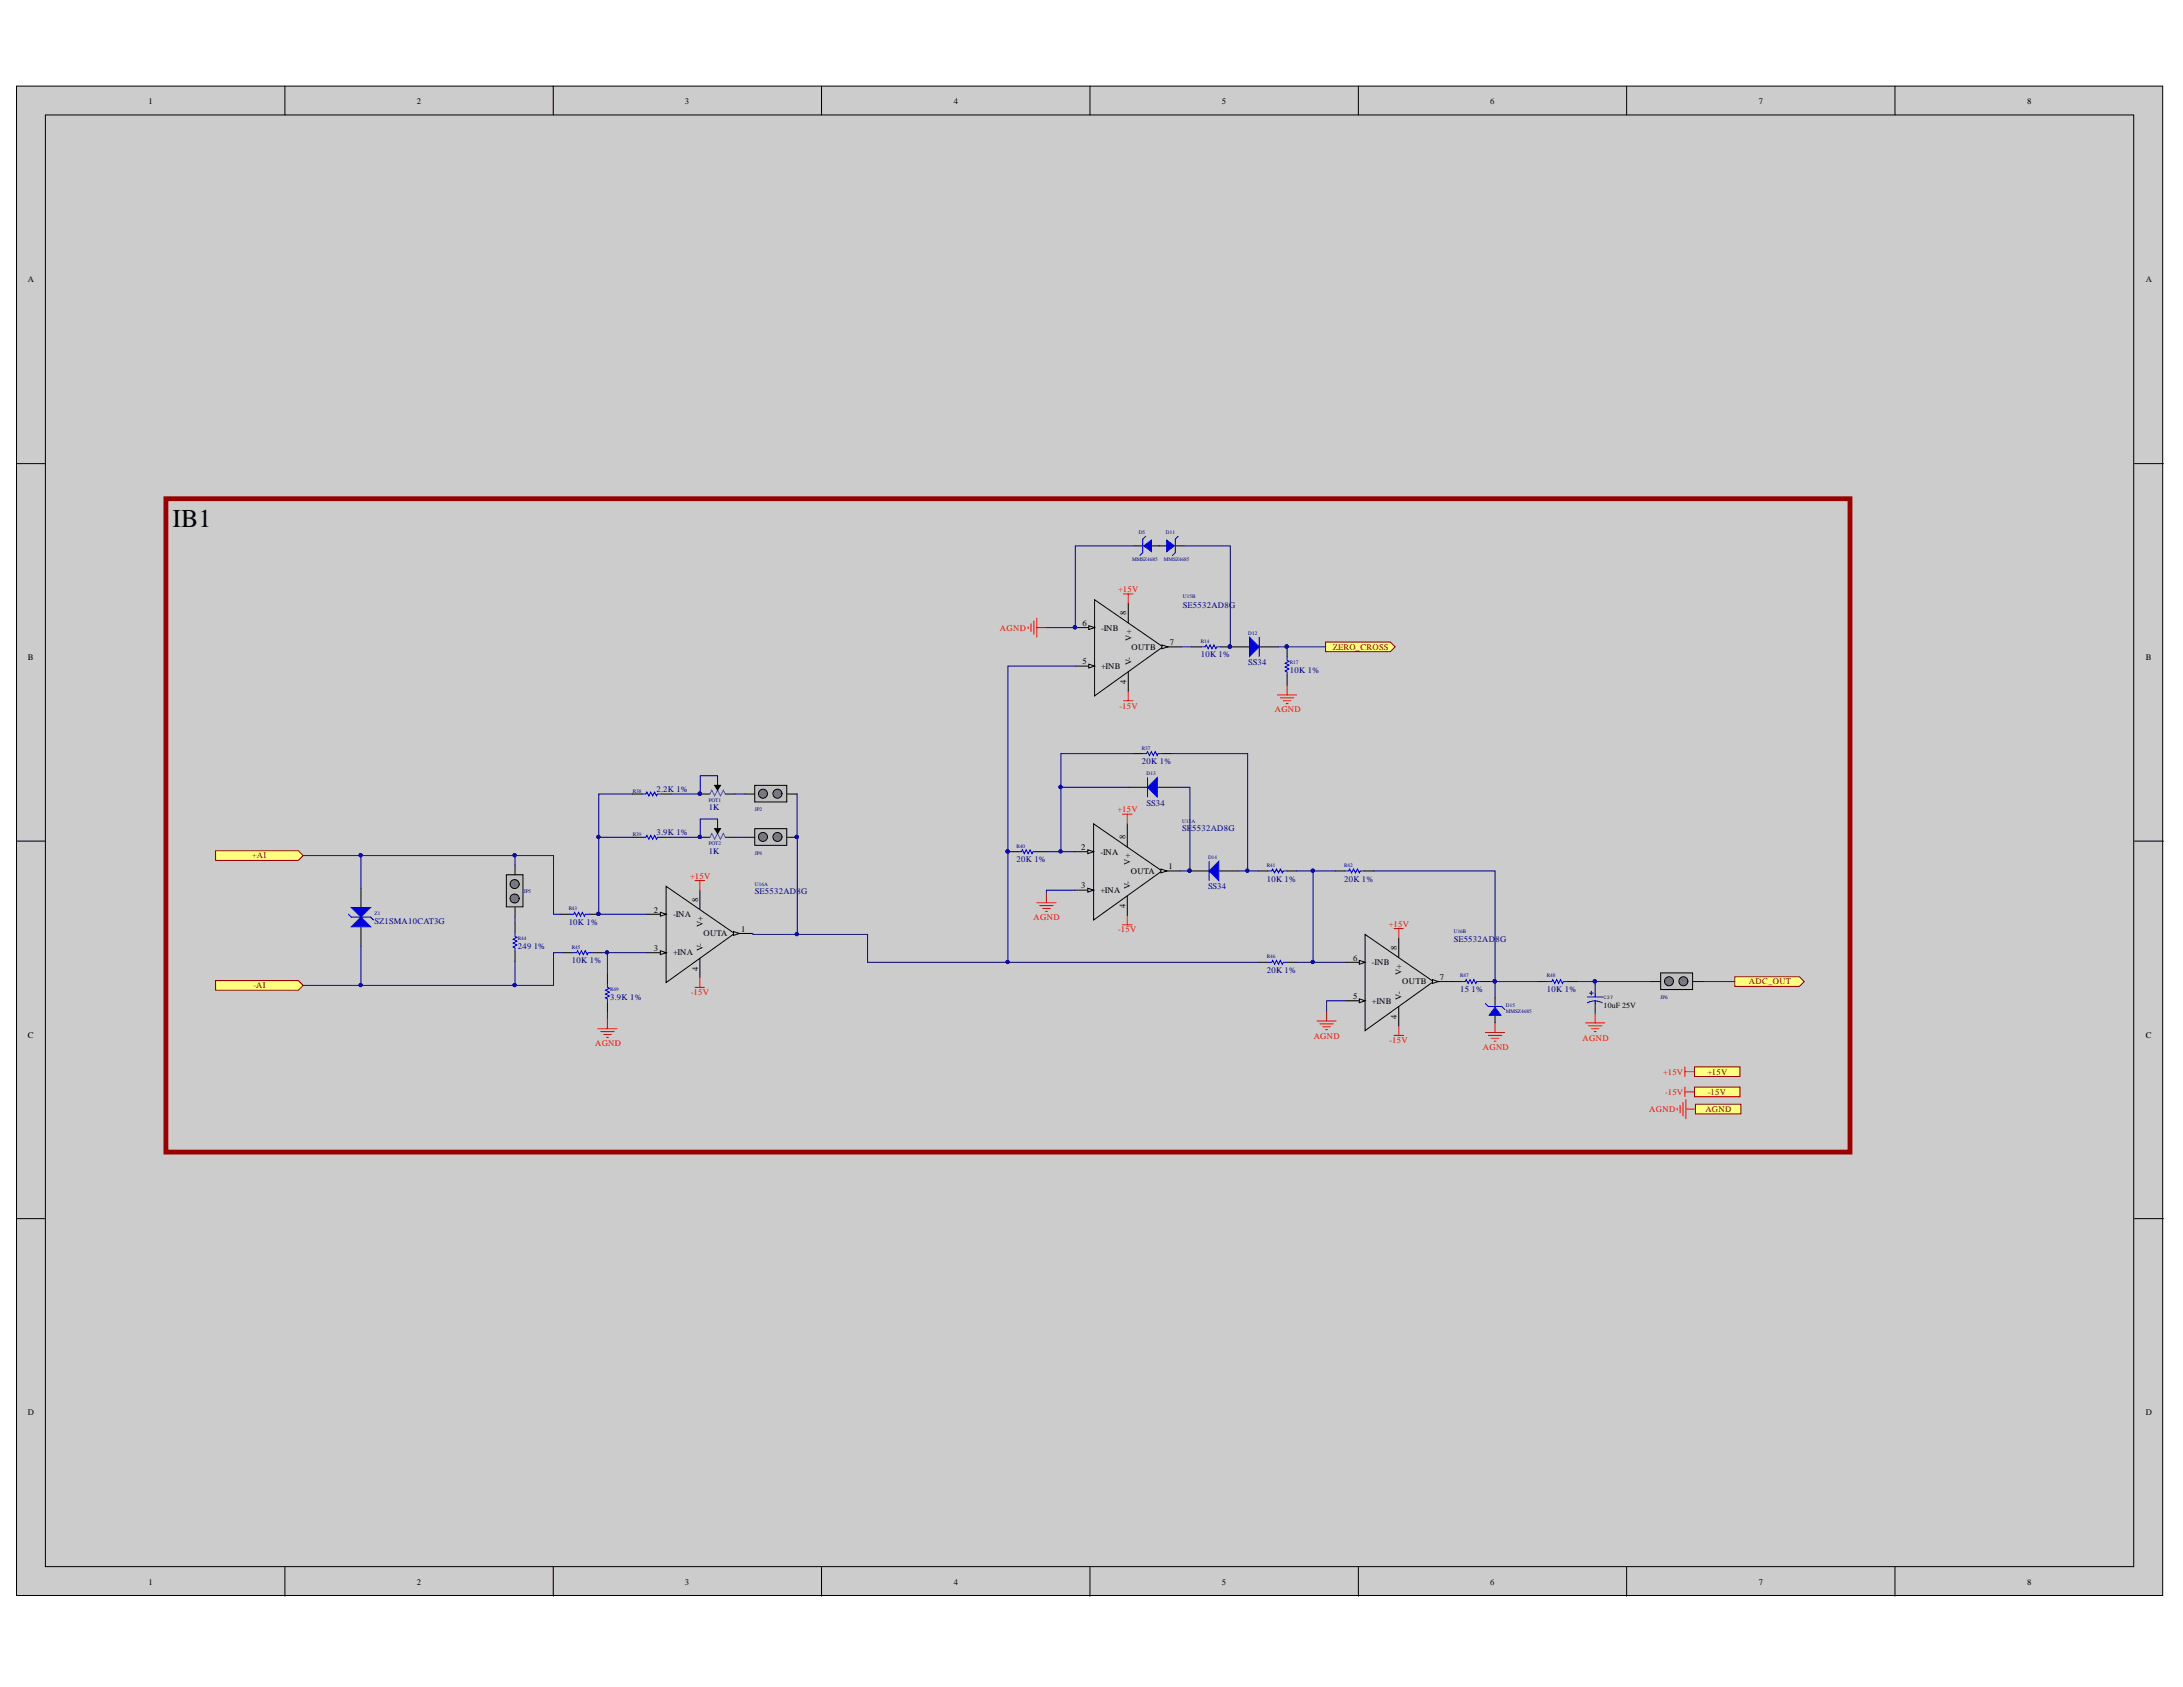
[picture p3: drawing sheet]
<svg xmlns="http://www.w3.org/2000/svg" width="279mm" height="216mm" viewBox="0 0 279 216" stroke-linecap="round" stroke-linejoin="round" font-family="sans-serif">
<defs><g id="words">
<text font-size="3.3" x="22.1" y="67.4">IB1</text>
<g font-size="1.1">
<text x="19" y="13.3">1</text>
<text x="53.3" y="13.3">2</text>
<text x="87.7" y="13.3">3</text>
<text x="122.1" y="13.3">4</text>
<text x="156.4" y="13.3">5</text>
<text x="190.7" y="13.3">6</text>
<text x="225.1" y="13.3">7</text>
<text x="259.4" y="13.3">8</text>
<text x="3.6" y="36.1">A</text>
<text x="274.7" y="36.1">A</text>
<text x="138.6" y="80.1">6</text>
<text x="140.9" y="80.7">-INB</text>
<text x="144.1" y="78.7" transform="rotate(-90 144.1 78.7)">8</text>
<text x="144.8" y="82" transform="rotate(-90 144.8 82)">V+</text>
<text x="144.8" y="83.2">OUTB</text>
<text x="149.7" y="82.5">7</text>
<text x="3.6" y="84.4">B</text>
<text x="138.6" y="85">5</text>
<text x="140.9" y="85.6">+INB</text>
<text x="144.1" y="87.5" transform="rotate(-90 144.1 87.5)">4</text>
<text x="144.8" y="85.1" transform="rotate(-90 144.8 85.1)">V-</text>
<text x="274.7" y="84.4">B</text>
<text x="144" y="107.4" transform="rotate(-90 144 107.4)">8</text>
<text x="138.4" y="108.8">2</text>
<text x="138.4" y="113.7">3</text>
<text x="140.8" y="109.4">-INA</text>
<text x="144.6" y="113.8" transform="rotate(-90 144.6 113.8)">V-</text>
<text x="144.6" y="110.7" transform="rotate(-90 144.6 110.7)">V+</text>
<text x="144.7" y="111.8">OUTA</text>
<text x="149.5" y="111.2">1</text>
<text x="83.7" y="116.8">2</text>
<text x="86.1" y="117.4">-INA</text>
<text x="89.4" y="115.4" transform="rotate(-90 89.4 115.4)">8</text>
<text x="89.9" y="118.6" transform="rotate(-90 89.9 118.6)">V+</text>
<text x="90" y="119.8">OUTA</text>
<text x="94.8" y="119.2">1</text>
<text x="140.8" y="114.3">+INA</text>
<text x="144" y="116.2" transform="rotate(-90 144 116.2)">4</text>
<text x="83.7" y="121.7">3</text>
<text x="86.1" y="122.3">+INA</text>
<text x="89.4" y="124.2" transform="rotate(-90 89.4 124.2)">4</text>
<text x="89.9" y="121.8" transform="rotate(-90 89.9 121.8)">V-</text>
<text x="173.2" y="123">6</text>
<text x="175.6" y="123.5">-INB</text>
<text x="178.8" y="121.5" transform="rotate(-90 178.8 121.5)">8</text>
<text x="179.4" y="124.8" transform="rotate(-90 179.4 124.8)">V+</text>
<text x="179.5" y="126">OUTB</text>
<text x="184.3" y="125.4">7</text>
<text x="173.2" y="127.9">5</text>
<text x="175.6" y="128.4">+INB</text>
<text x="178.8" y="130.4" transform="rotate(-90 178.8 130.4)">4</text>
<text x="179.4" y="127.9" transform="rotate(-90 179.4 127.9)">V-</text>
<text x="3.6" y="132.8">C</text>
<text x="274.7" y="132.8">C</text>
<text x="3.6" y="181.1">D</text>
<text x="274.7" y="181.1">D</text>
<text x="19" y="202.8">1</text>
<text x="53.3" y="202.8">2</text>
<text x="87.7" y="202.8">3</text>
<text x="122.1" y="202.8">4</text>
<text x="156.4" y="202.8">5</text>
<text x="190.7" y="202.8">6</text>
<text x="225.1" y="202.8">7</text>
<text x="259.4" y="202.8">8</text>
</g>
<g font-size="1.1" fill="#f00">
<text x="143.1" y="75.7">+15V</text>
<text x="128" y="80.7">AGND</text>
<text x="143.3" y="90.7">-15V</text>
<text x="163.2" y="91.1">AGND</text>
<text x="143" y="104">+15V</text>
<text x="88.3" y="112.5">+15V</text>
<text x="132.3" y="117.7">AGND</text>
<text x="143.1" y="119.3">-15V</text>
<text x="177.8" y="118.6">+15V</text>
<text x="88.4" y="127.3">-15V</text>
<text x="76.2" y="133.8">AGND</text>
<text x="168.1" y="132.9">AGND</text>
<text x="177.9" y="133.5">-15V</text>
<text x="189.8" y="134.4">AGND</text>
<text x="202.5" y="133.2">AGND</text>
<text x="212.9" y="137.6">+15V</text>
<text x="211.1" y="142.3">AGND</text>
<text x="213.1" y="140.1">-15V</text>
</g>
<g font-size="1.1" fill="#000080">
<text x="151.4" y="77.8">SE5532AD8G</text>
<text x="153.7" y="84.1">10K 1%</text>
<text x="159.8" y="85.1">SS34</text>
<text x="165.1" y="86.1">10K 1%</text>
<text x="84" y="101.3">2.2K 1%</text>
<text x="146.2" y="97.8">20K 1%</text>
<text x="84" y="106.9">3.9K 1%</text>
<text x="90.7" y="103.7">1K</text>
<text x="146.8" y="103.1">SS34</text>
<text x="151.3" y="106.4">SE5532AD8G</text>
<text x="90.7" y="109.3">1K</text>
<text x="130.1" y="110.4">20K 1%</text>
<text x="154.6" y="113.8">SS34</text>
<text x="162.1" y="112.8">10K 1%</text>
<text x="172" y="112.8">20K 1%</text>
<text x="47.9" y="118.2">SZ1SMA10CAT3G</text>
<text x="72.8" y="118.4">10K 1%</text>
<text x="96.6" y="114.4">SE5532AD8G</text>
<text x="66.3" y="121.4">249</text>
<text x="68.3" y="121.4">1%</text>
<text x="73.2" y="123.3">10K 1%</text>
<text x="162.1" y="124.6">20K 1%</text>
<text x="186.1" y="120.6">SE5532AD</text>
<text x="191.4" y="120.6">8G</text>
<text x="78.1" y="127.9">3.9K 1%</text>
<text x="186.9" y="127">15</text>
<text x="188.3" y="127">1%</text>
<text x="198" y="127">10K 1%</text>
</g>
<g font-size="1.1" fill="#800000">
<text x="170.6" y="83.2">ZERO_CROSS</text>
<text x="32.3" y="109.9">+AI</text>
<text x="223.8" y="126">ADC_OUT</text>
<text x="32.5" y="126.5">-AI</text>
<text x="218.5" y="137.6">+15V</text>
<text x="218.3" y="142.3">AGND</text>
<text x="218.6" y="140.1">-15V</text>
</g>
<text font-size="1" x="205.2" y="128.9">10uF 25V</text>
<g font-size=".7" fill="#000080">
<text x="144.9" y="71.8">MMSZ4685</text>
<text x="145.7" y="68.4">D5</text>
<text x="148.9" y="71.8">MMSZ4685</text>
<text x="149.2" y="68.4">D11</text>
<text x="151.4" y="76.6">U15B</text>
<text x="153.7" y="82.3">R14</text>
<text x="159.8" y="81.3">D12</text>
<text x="165.1" y="85">R17</text>
<text x="146.2" y="95.9">R37</text>
<text x="81" y="101.5">R38</text>
<text x="146.8" y="99.2">D13</text>
<text x="81" y="107">R39</text>
<text x="90.7" y="102.6">POT1</text>
<text x="96.6" y="103.8">JP2</text>
<text x="151.3" y="105.3">U15A</text>
<text x="90.7" y="108.1">POT2</text>
<text x="96.6" y="113.3">U16A</text>
<text x="96.6" y="109.4">JP4</text>
<text x="130.1" y="108.5">R40</text>
<text x="154.6" y="109.9">D14</text>
<text x="162.1" y="111">R41</text>
<text x="172" y="111">R42</text>
<text x="47.9" y="117.1">Z1</text>
<text x="67" y="114.3">JP5</text>
<text x="72.8" y="116.5">R43</text>
<text x="186.1" y="119.4">U16B</text>
<text x="66.3" y="120.3">R44</text>
<text x="73.2" y="121.4">R45</text>
<text x="162.1" y="122.6">R46</text>
<text x="186.9" y="125.1">R47</text>
<text x="198" y="125.1">R48</text>
<text x="78.1" y="126.8">R49</text>
<text x="192.7" y="128.9">D15</text>
<text x="192.7" y="129.6">MMSZ4685</text>
<text x="212.5" y="127.9">JP6</text>
</g>
<text font-size=".6" x="205.2" y="127.9">C37</text>
</g></defs>
<g fill="#ccc" stroke="#000" stroke-width=".13">
<path d="M2.1 11h274.7v193.2h-274.7z"/>
<path d="M5.8 14.7h267.3v185.8h-267.3z"/>
</g>
<g fill="none" stroke="#000" stroke-width=".13">
<path d="M36.5 11v3.7M70.8 11v3.7M105.1 11v3.7M139.5 11v3.7M173.9 11v3.7M208.2 11v3.7M242.5 11v3.7M2.1 59.3h3.7M273.2 59.3h3.7M152.5 82.8h1.3M156.2 82.8h3.7M161.2 82.8h2.4"/>
<path d="M2.1 107.6h3.7M273.2 107.6h3.7M2.1 156h3.7M273.2 156h3.7M36.5 200.6v3.7M70.8 200.6v3.7M105.1 200.6v3.7M139.5 200.6v3.7M173.9 200.6v3.7M208.2 200.6v3.7M242.5 200.6v3.7"/>
</g>
<circle cx="157.4" cy="82.7" r=".21" fill="#000080" stroke="#000080" stroke-width=".13"/>
<path d="M153.8 82.8h.5l.1-.3 .2 .5 .3-.5 .2 .5 .3-.5 .2 .5 .1-.2h.5" fill="none" stroke="#00f" stroke-width=".13"/>
<path d="M159.9 81.6l1.3 1.2-1.3 1.2z" fill="#00f"/>
<path d="M159.9 81.6l1.3 1.2-1.3 1.2zM161.2 81.6v2.4M164.7 84v.5l.3 .1-.5 .3 .5 .2-.5 .3 .5 .2-.5 .3 .2 .1v.5" fill="none" stroke="#00f" stroke-width=".13"/>
<g fill="#000080" stroke="#000080" stroke-width=".13">
<circle cx="157.4" cy="82.7" r=".21"/>
<circle cx="164.7" cy="82.7" r=".21"/>
</g>
<path d="M164.7 82.8v1.2M164.7 86.5v1.2M144.4 100.8h2.5M148.1 100.8h2.5" fill="none" stroke="#000" stroke-width=".13"/>
<path d="M163.5 88.9h2.5M163.9 89.3h1.7M164.2 89.7h1M164.6 90h.3M164.7 87.7v1.2" fill="none" stroke="#f00" stroke-width=".13"/>
<path d="M146.9 100.8l1.2-1.3v2.5z" fill="#00f"/>
<path d="M146.3 96.4h.4l.2-.2 .2 .5 .3-.5 .2 .5 .3-.5 .2 .5 .1-.3h.5M146.9 99.5v2.5M146.9 100.8l1.2-1.3v2.5zM162.3 111.5h.5l.1-.3 .2 .5 .3-.5 .2 .5 .3-.5 .2 .5 .1-.2h.5M172.1 111.5h.5l.1-.3 .3 .5 .2-.5 .3 .5 .2-.5 .3 .5 .1-.2h.5M162.3 123.2h.5l.1-.3 .2 .5 .3-.5 .2 .5 .3-.5 .2 .5 .1-.2h.5M198.1 125.6h.5l.1-.2 .3 .5 .2-.5 .3 .5 .2-.5 .3 .5 .1-.3h.5" fill="none" stroke="#00f" stroke-width=".13"/>
<path d="M145 96.4h1.3M148.7 96.4h1.2M161 111.5h1.3M164.7 111.5h1.3M170.9 111.5h1.2M174.6 111.5h1.2M161 123.2h1.3M164.7 123.2h1.3M196.9 125.6h1.2M200.6 125.6h1.2" fill="none" stroke="#000" stroke-width=".13"/>
<path d="M212.5 124.5h4.1v2.1h-4.1z" fill="#c0c0c0" stroke="#000" stroke-width=".13"/>
<g fill="#808080" stroke="#000" stroke-width=".13">
<circle cx="213.6" cy="125.6" r=".58"/>
<circle cx="215.5" cy="125.6" r=".58"/>
</g>
<path d="M129 109h1.2M132.7 109h1.2M152.3 111.5h2.5M156 111.5h2.5M211.3 125.6h1.2M216.7 125.6h1.3" fill="none" stroke="#000" stroke-width=".13"/>
<g fill="none" stroke="#f00" stroke-width=".13">
<path d="M132 79.8v1M132.3 79.5v1.7M132.7 79.1v2.5M143.8 76h1.2M144.4 76v1.2M131.6 80.2v.2M132.7 80.3h1.2M132.7 115.5h2.5M133.1 115.9h1.7M133.4 116.3h1M133.8 116.6h.3M133.9 114.3v1.2"/>
<path d="M190.1 132.1h2.5M190.5 132.5h1.7M190.9 132.9h.9M191.2 133.3h.3M191.4 130.9v1.2M202.9 130.9h2.5M203.3 131.3h1.7M203.7 131.7h1M204 132h.3M204.2 129.7v1.2"/>
</g>
<g fill="#000080" stroke="#000080" stroke-width=".13">
<circle cx="129" cy="109" r=".2"/>
<circle cx="152.2" cy="111.4" r=".21"/>
</g>
<path d="M130.2 109h.5l.2-.2 .2 .4 .2-.4 .3 .4 .2-.4 .3 .4 .1-.2h.5" fill="none" stroke="#00f" stroke-width=".13"/>
<path d="M154.8 111.5l1.2-1.3v2.5z" fill="#00f"/>
<path d="M154.8 111.5l1.2-1.3v2.5zM154.8 110.2v2.5" fill="none" stroke="#00f" stroke-width=".13"/>
<circle cx="152.2" cy="111.4" r=".21" fill="#000080" stroke="#000080" stroke-width=".13"/>
<path d="M143.7 104.2h1.2M144.3 104.2v1.2" fill="none" stroke="#f00" stroke-width=".13"/>
<path d="M85.3 113.4l8.7 6.1-8.7 6.2z" fill="#ccc"/>
<path d="M82.8 117h2.5M85.3 113.4l8.7 6.1-8.7 6.2z" fill="none" stroke="#000" stroke-width=".13"/>
<path d="M84.5 116.8l.8 .2-.8 .2z" fill="#ccc"/>
<path d="M84.5 116.8l.8 .2-.8 .2zM82.8 121.9h2.5" fill="none" stroke="#000" stroke-width=".13"/>
<path d="M84.5 121.7l.8 .2-.8 .3z" fill="#ccc"/>
<path d="M89.6 113.9v2.5M93.9 119.5h2.4M84.5 121.7l.8 .2-.8 .3zM89.6 122.7v2.4" fill="none" stroke="#000" stroke-width=".13"/>
<path d="M93.9 119.2l.7 .3-.7 .2z" fill="#ccc"/>
<path d="M71.7 117h1.2M75.4 117h1.2M93.9 119.2l.7 .3-.7 .2zM72.1 121.9h1.2M75.8 121.9h1.2" fill="none" stroke="#000" stroke-width=".13"/>
<path d="M89 112.7h1.2M89.6 112.7v1.2M89 126.4h1.2M89.6 125.1v1.3" fill="none" stroke="#f00" stroke-width=".13"/>
<circle cx="76.6" cy="117" r=".21" fill="#000080" stroke="#000080" stroke-width=".13"/>
<path d="M72.9 117h.5l.2-.2 .2 .4 .2-.4 .3 .4 .2-.4 .3 .4 .1-.2h.5M73.3 121.9h.5l.1-.2 .3 .5 .2-.5 .3 .5 .2-.5 .3 .5 .1-.3h.5" fill="none" stroke="#00f" stroke-width=".13"/>
<path d="M64.8 112h2.1v4.1h-2.1z" fill="#c0c0c0" stroke="#000" stroke-width=".13"/>
<g fill="#808080" stroke="#000" stroke-width=".13">
<circle cx="65.9" cy="115" r=".58"/>
<circle cx="65.9" cy="113.1" r=".58"/>
</g>
<g fill="none" stroke="#000" stroke-width=".13">
<path d="M91.8 99.3v1.2M65.9 110.7v1.3M65.9 116.1v1.3M65.9 118.1v1.2M80.9 101.6h1.3M84.6 101.6h1.3M89.6 101.6h1.3M89.6 107.2h1.3M91.5 100.5h.7l-.4 .6zM91.5 106h.7l-.4 .7zM91.8 104.8v1.2M92.8 101.6h1.3"/>
<path d="M92.8 107.2h1.3M65.9 121.8v1.2"/>
</g>
<path d="M65.9 119.3v.5l.3 .2-.5 .2 .5 .2-.5 .3 .5 .2-.5 .3 .2 .1v.5M82.2 101.6h.5l.1-.2 .2 .5 .3-.5 .2 .5 .3-.5 .2 .5 .2-.3h.4" fill="none" stroke="#00f" stroke-width=".13"/>
<g fill="#000080" stroke="#000080" stroke-width=".13">
<circle cx="89.6" cy="101.6" r=".21"/>
<circle cx="89.6" cy="107.1" r=".21"/>
</g>
<path d="M90.9 101.6l.2-.5 .4 .8 .3-.8 .4 .8 .4-.8 .2 .5M90.9 107.2l.2-.5 .4 .7 .3-.7 .4 .7 .4-.7 .2 .5" fill="none" stroke="#009cca" stroke-width=".13"/>
<path d="M91.5 100.5h.7l-.4 .6zM91.5 106h.7l-.4 .7z" fill="#000"/>
<path d="M96.6 100.5h4.1v2.1h-4.1z" fill="#c0c0c0" stroke="#000" stroke-width=".13"/>
<g fill="#808080" stroke="#000" stroke-width=".13">
<circle cx="97.6" cy="101.6" r=".58"/>
<circle cx="99.5" cy="101.6" r=".58"/>
</g>
<path d="M95.4 101.6h1.2M100.8 101.6h1.2" fill="none" stroke="#000" stroke-width=".13"/>
<path d="M96.6 106h4.1v2.2h-4.1z" fill="#c0c0c0" stroke="#000" stroke-width=".13"/>
<g fill="#808080" stroke="#000" stroke-width=".13">
<circle cx="97.6" cy="107.1" r=".57"/>
<circle cx="99.5" cy="107.1" r=".58"/>
</g>
<path d="M95.4 107.2h1.2M100.8 107.2h1.2M77.7 124.6v1.3M77.7 128.3v1.3" fill="none" stroke="#000" stroke-width=".13"/>
<circle cx="102" cy="107.1" r=".21" fill="#000080" stroke="#000080" stroke-width=".13"/>
<g fill="none" stroke="#f00" stroke-width=".13">
<path d="M143.8 89.7h1.2M144.4 88.4v1.3M143.7 118.4h1.2M144.3 117.1v1.3M178.4 118.8h1.2M179 118.8v1.3M76.5 131.7h2.5M76.9 132h1.7M77.3 132.4h.9M77.6 132.8h.3M77.7 130.4v1.3M168.6 130.7h2.4"/>
<path d="M168.9 131h1.7M169.3 131.4h1M169.7 131.8h.2M169.8 129.4v1.3M178.4 132.5h1.2M179 131.3v1.2"/>
</g>
<path d="M77.7 125.9v.5l.3 .1-.5 .2 .5 .3-.5 .2 .5 .3-.5 .2 .2 .1v.5" fill="none" stroke="#00f" stroke-width=".13"/>
<path d="M21.2 63.8h215.6v83.6h-215.6z" fill="none" stroke="#900" stroke-width=".62"/>
<g fill="#ffff80" stroke="#800000" stroke-width=".13">
<path d="M27.6 108.9h10.6l.6 .6-.6 .6h-10.6z" fill-rule="evenodd"/>
<path d="M27.6 125.5h10.6l.6 .6-.6 .6h-10.6z" fill-rule="evenodd"/>
<path d="M217 141.3h5.8v1.3h-5.8z" fill-rule="evenodd"/>
</g>
<path d="M215.6 139.1v1.3M215.6 139.7h1.3M214.7 141.8v.3M215 141.4v1M215.4 141.1v1.7M215.8 140.7v2.5M215.8 141.9h1.2" fill="none" stroke="#f00" stroke-width=".13"/>
<path d="M216.9 139.1h5.8v1.3h-5.8z" fill-rule="evenodd" fill="#ffff80" stroke="#800000" stroke-width=".13"/>
<path d="M215.6 136.5v1.3M215.6 137.2h1.3" fill="none" stroke="#f00" stroke-width=".13"/>
<path d="M216.9 136.5h5.8v1.3h-5.8z" fill-rule="evenodd" fill="#ffff80" stroke="#800000" stroke-width=".13"/>
<path d="M46.2 113.7v2.4" fill="none" stroke="#000" stroke-width=".13"/>
<path d="M45 116.1h2.4l-1.2 1.3z" fill="#00f"/>
<path d="M45 116.1h2.4l-1.2 1.3z" fill="none" stroke="#00f" stroke-width=".13"/>
<path d="M46.2 118.6v2.5" fill="none" stroke="#000" stroke-width=".13"/>
<path d="M45 118.6l1.2-1.2 1.2 1.2z" fill="#00f"/>
<path d="M44.6 117l.4 .4h2.4l.4 .3M45 118.6l1.2-1.2 1.2 1.2zM82.2 107.2h.5l.1-.3 .2 .5 .3-.5 .2 .5 .3-.5 .2 .5 .2-.2h.4" fill="none" stroke="#00f" stroke-width=".13"/>
<path d="M148.3 69.9h1M150.6 69.9h.9M80.9 107.2h1.3M84.6 107.2h1.3" fill="none" stroke="#000" stroke-width=".13"/>
<path d="M149.3 69.1l1 .8-1 .7z" fill="#00f"/>
<path d="M149.3 69.1l1 .8-1 .7zM150.8 68.6l-.4 .4v1.7l-.3 .4" fill="none" stroke="#00f" stroke-width=".13"/>
<path d="M145.2 69.9h.9M147.4 69.9h.9" fill="none" stroke="#000" stroke-width=".13"/>
<path d="M146.4 69.9l1-.8v1.5z" fill="#00f"/>
<path d="M146.4 69.9l1-.8v1.5zM146.6 68.6l-.3 .4v1.7l-.4 .4" fill="none" stroke="#00f" stroke-width=".13"/>
<path d="M191.4 127.7v1M191.4 129.9v1" fill="none" stroke="#000" stroke-width=".13"/>
<path d="M191.4 128.9l.7 1h-1.5z" fill="#00f"/>
<path d="M187 125.6h.5l.2-.2 .2 .5 .2-.5 .3 .5 .2-.5 .3 .5 .1-.3h.5M190.1 128.4l.4 .4h1.7l.4 .4M191.4 128.9l.7 1h-1.5zM203.2 127.6h2M203.4 127.1h.5M203.7 126.9v.4M204.2 128.1l.9 .2M204.2 128.1l-.5 .1-.5 .1M204.2 127.2v.4M204.2 128.1v.4" fill="none" stroke="#00f" stroke-width=".13"/>
<path d="M185.8 125.6h1.2M189.5 125.6h1.2M204.2 126v1.2M204.2 128.5v1.2" fill="none" stroke="#000" stroke-width=".13"/>
<g fill="#ffff80" stroke="#800000" stroke-width=".13">
<path d="M169.7 82.2h8.2l.7 .6-.7 .6h-8.2z" fill-rule="evenodd"/>
<path d="M222 125h8.3l.6 .6-.6 .6h-8.3z" fill-rule="evenodd"/>
</g>
<g fill="none" stroke="#000080" stroke-width=".13">
<path d="M145.2 69.9h-7.6v10.4h-3.7M151.5 69.9h6v12.9M91.8 99.3h-2.2v2.3h-3.7M137.6 85.2h-8.6v38h-18v-3.6h-9v-18M145 96.4h-9.2v12.6h1.7M149.9 96.4h9.8v15.1M151.2 82.8h1.3M163.6 82.8h6.1M38.8 109.5h7.4M65.9 110.7v-1.2h4.9v7.5h.9M65.9 109.5h-19.7v4.2M65.9 117.4v.7"/>
<path d="M80.9 107.2h-4.3v9.8h6.2M80.9 101.6h-4.3v5.6M91.8 104.8h-2.2v2.4h-3.7M94.1 101.6h1.3M94.1 107.2h1.3M96.3 119.5v.1h5.7M133.9 109h1.9M135.8 100.8h8.6M137.5 113.9h-3.6v.4M144.3 105.4v.5M150.6 100.8h1.7v10.7h-1.2M158.5 111.5h2.5"/>
<path d="M166 111.5h4.9M168.1 111.5v11.7h4.2M175.8 111.5h15.6v16.2M38.8 126.1h27.1M46.2 121.1v5M72.1 121.9h-1.3v4.2h-4.9v-3.1M77 121.9h5.8M77.7 121.9v2.7M77.7 129.6v.8M129 123.2h32M166 123.2h2.1M172.3 128.1h-2.5v1.3"/>
<path d="M190.7 125.6h6.2M191.4 130.9h.1M201.8 125.6h2.4v.4M204.2 125.6h7.1M218 125.6h4"/>
</g>
<g fill="#000080" stroke="#000080" stroke-width=".13">
<circle cx="164.7" cy="82.7" r=".21"/>
<circle cx="191.3" cy="125.6" r=".21"/>
<circle cx="204.1" cy="125.6" r=".21"/>
<circle cx="135.7" cy="100.7" r=".21"/>
<circle cx="135.7" cy="109" r=".2"/>
<circle cx="152.2" cy="111.4" r=".21"/>
<circle cx="159.6" cy="111.4" r=".21"/>
<circle cx="65.9" cy="109.4" r=".21"/>
<circle cx="65.9" cy="126.1" r=".21"/>
<circle cx="46.2" cy="109.5" r=".2"/>
<circle cx="77.7" cy="121.9" r=".2"/>
<circle cx="129" cy="123.1" r=".2"/>
<circle cx="168" cy="123.1" r=".2"/>
<circle cx="168" cy="111.4" r=".21"/>
<circle cx="46.2" cy="126.1" r=".2"/>
<circle cx="157.4" cy="82.7" r=".21"/>
<circle cx="137.6" cy="80.3" r=".21"/>
<circle cx="102" cy="107.1" r=".21"/>
<circle cx="102" cy="119.5" r=".2"/>
<circle cx="129" cy="109" r=".2"/>
<circle cx="76.6" cy="107.1" r=".21"/>
<circle cx="76.6" cy="117" r=".21"/>
<circle cx="89.6" cy="101.6" r=".21"/>
<circle cx="89.6" cy="107.1" r=".21"/>
</g>
<path d="M140 105.4l8.7 6.1-8.7 6.2z" fill="#ccc"/>
<path d="M137.5 109h2.5M140 105.4l8.7 6.1-8.7 6.2z" fill="none" stroke="#000" stroke-width=".13"/>
<path d="M139.2 108.8l.8 .2-.8 .2z" fill="#ccc"/>
<path d="M137.5 113.9h2.5M139.2 108.8l.8 .2-.8 .2z" fill="none" stroke="#000" stroke-width=".13"/>
<path d="M139.2 113.7l.8 .2-.8 .3z" fill="#ccc"/>
<path d="M139.2 113.7l.8 .2-.8 .3zM144.3 105.9v2.5M144.3 114.7v2.4M148.6 111.5h2.5" fill="none" stroke="#000" stroke-width=".13"/>
<path d="M148.6 111.2l.7 .3-.7 .2z" fill="#ccc"/>
<path d="M148.6 111.2l.7 .3-.7 .2z" fill="none" stroke="#000" stroke-width=".13"/>
<path d="M174.7 119.6l8.8 6-8.8 6.3z" fill="#ccc"/>
<path d="M174.7 119.6l8.8 6-8.8 6.3zM172.3 128.1h2.4" fill="none" stroke="#000" stroke-width=".13"/>
<path d="M174 127.8l.7 .3-.7 .2z" fill="#ccc"/>
<path d="M172.3 123.2h2.4M174 127.8l.7 .3-.7 .2z" fill="none" stroke="#000" stroke-width=".13"/>
<path d="M174 122.9l.7 .3-.7 .2z" fill="#ccc"/>
<path d="M174 122.9l.7 .3-.7 .2zM179 120.1v2.4M179 128.8v2.5M183.3 125.6h2.5" fill="none" stroke="#000" stroke-width=".13"/>
<path d="M183.3 125.4l.8 .2-.8 .3z" fill="#ccc"/>
<path d="M183.3 125.4l.8 .2-.8 .3z" fill="none" stroke="#000" stroke-width=".13"/>
<path d="M140.1 76.8l8.7 6-8.7 6.3z" fill="#ccc"/>
<path d="M140.1 76.8l8.7 6-8.7 6.3zM137.6 85.2h2.5" fill="none" stroke="#000" stroke-width=".13"/>
<path d="M139.4 85l.7 .2-.7 .3z" fill="#ccc"/>
<path d="M137.6 80.3h2.5M139.4 85l.7 .2-.7 .3z" fill="none" stroke="#000" stroke-width=".13"/>
<path d="M139.4 80.1l.7 .2-.7 .3z" fill="#ccc"/>
<path d="M144.4 77.2v2.5M139.4 80.1l.7 .2-.7 .3zM144.4 86v2.4M148.7 82.8h2.5" fill="none" stroke="#000" stroke-width=".13"/>
<circle cx="137.6" cy="80.3" r=".21" fill="#000080" stroke="#000080" stroke-width=".13"/>
<path d="M148.7 82.5l.8 .3-.8 .2z" fill="#ccc"/>
<path d="M148.7 82.5l.8 .3-.8 .2z" fill="none" stroke="#000" stroke-width=".13"/>
<circle cx="137.6" cy="80.3" r=".21" fill="#000080" stroke="#000080" stroke-width=".13"/>
<use href="#words"/>
</svg>
